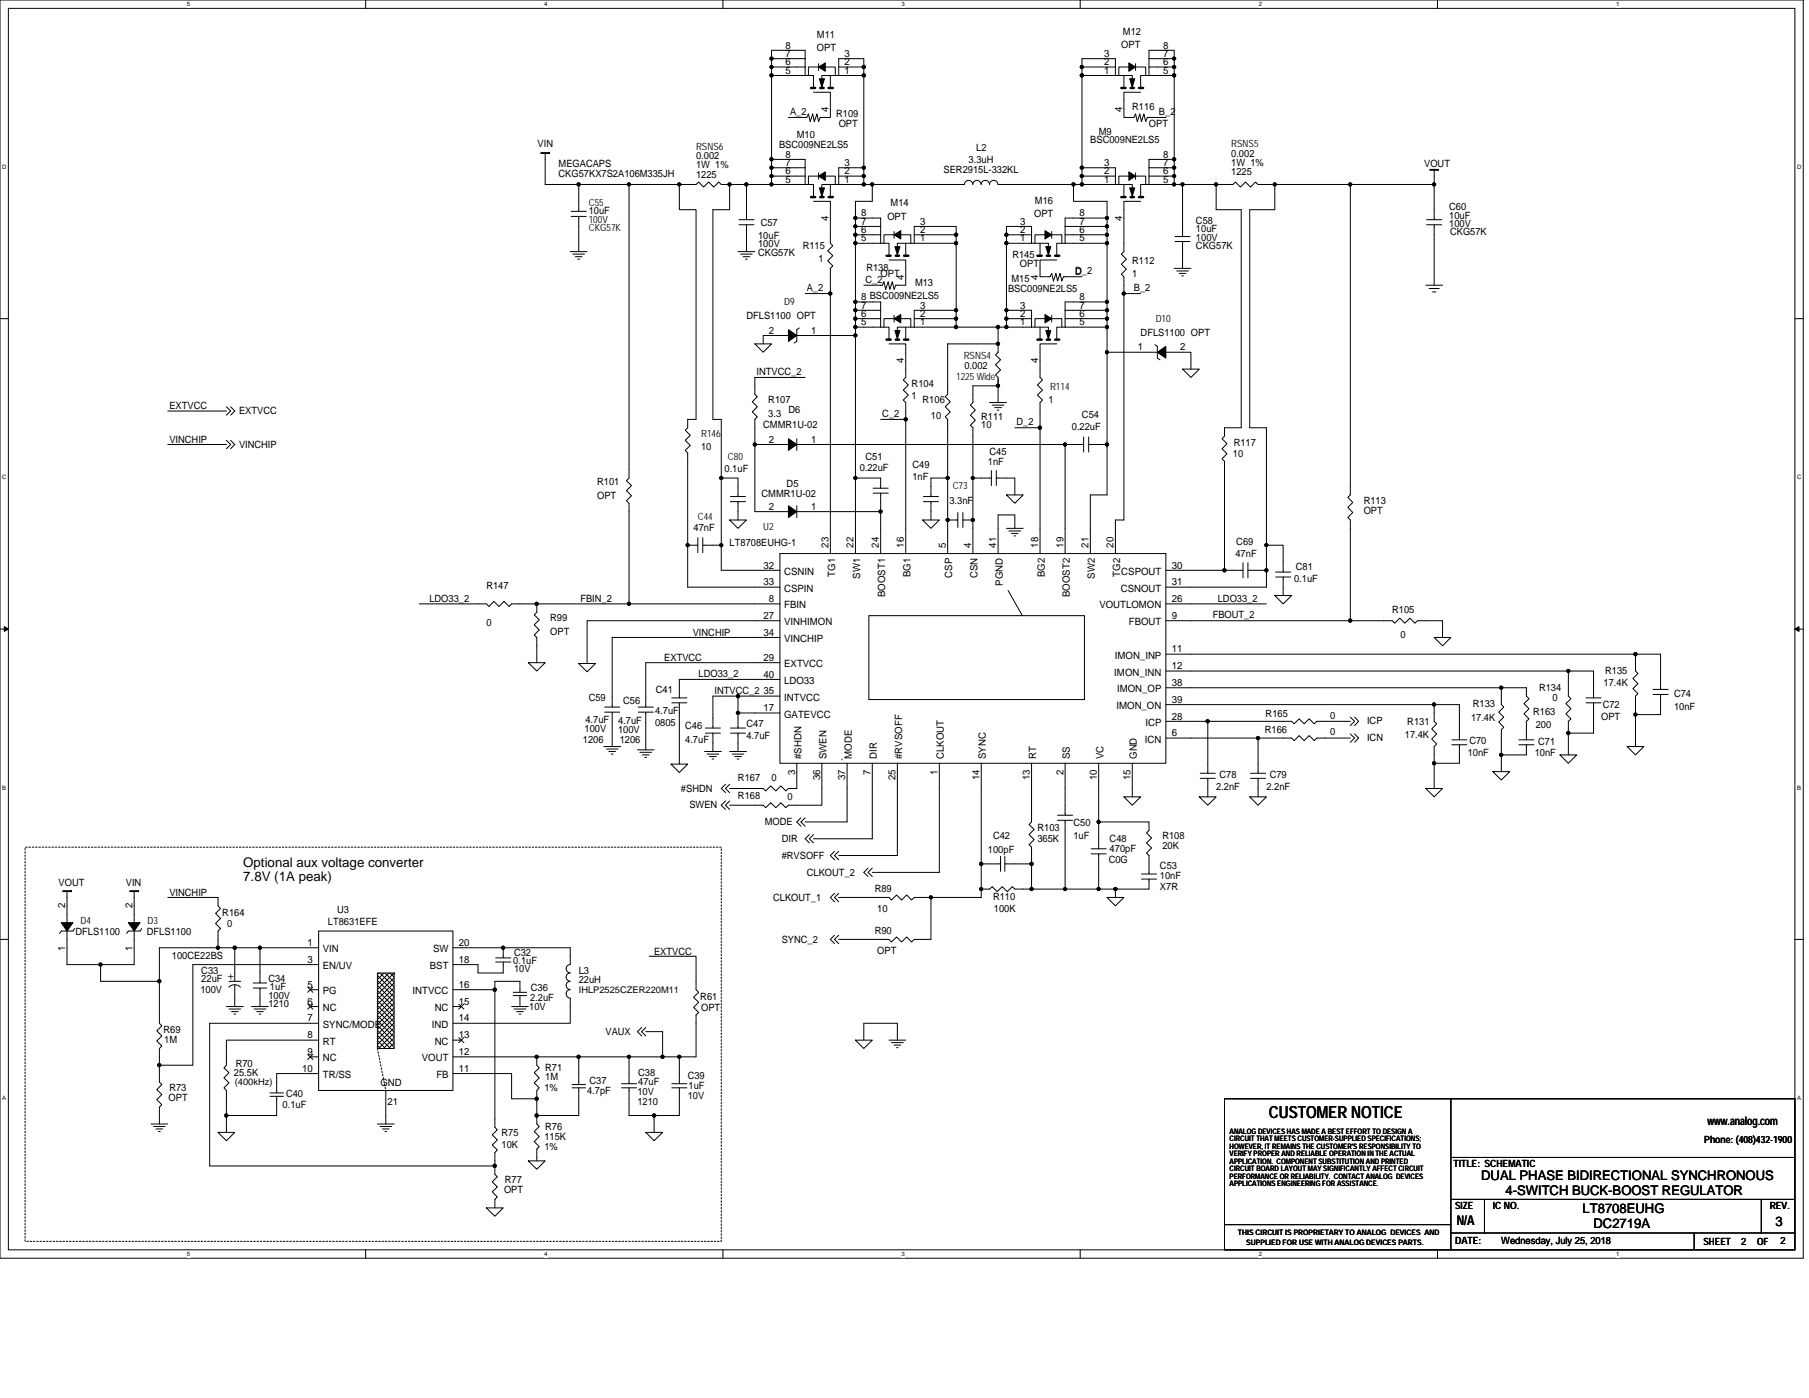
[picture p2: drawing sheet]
<svg xmlns="http://www.w3.org/2000/svg" width="279mm" height="216mm" viewBox="0 0 279 216" stroke-linecap="round" stroke-linejoin="round" font-family="sans-serif">
<defs><g id="words">
<text font-size="2.6" x="196" y="172.6">CUSTOMER NOTICE</text>
<g font-size="2.1">
<text x="37.6" y="134">Optional aux voltage converter</text>
<text x="37.6" y="136.1">7.8V (1A peak)</text>
<text x="228.8" y="182.3">DUAL PHASE BIDIRECTIONAL SYNCHRONOUS</text>
<text x="232.5" y="184.5">4-SWITCH BUCK-BOOST REGULATOR</text>
<text x="225" y="189.3">N/A</text>
<text x="244.4" y="187.3">LT8708EUHG</text>
<text x="246.1" y="189.7">DC2719A</text>
<text x="274.2" y="189.3">3</text>
</g>
<text font-size="1.9" x="35.1" y="151.3">+</text>
<text font-size="1.8" x="263.7" y="173.7">www.analog.com</text>
<g font-size="1.5">
<text x="126.2" y="5.8">M11</text>
<text x="173.4" y="5.4">M12</text>
<text x="121.3" y="11.4">5</text>
<text x="121.3" y="10.1">6</text>
<text x="121.3" y="8.8">7</text>
<text x="121.3" y="7.5">8</text>
<text x="126.2" y="7.9">OPT</text>
<text x="130.5" y="11.4">1</text>
<text x="130.5" y="10.1">2</text>
<text x="130.5" y="8.8">3</text>
<text x="170.5" y="11.4">1</text>
<text x="170.5" y="10.1">2</text>
<text x="170.5" y="8.8">3</text>
<text x="173.2" y="7.3">OPT</text>
<text x="179.7" y="11.4">5</text>
<text x="179.7" y="10.1">6</text>
<text x="179.7" y="8.8">7</text>
<text x="179.7" y="7.5">8</text>
<text x="122" y="17.8">A_2</text>
<text x="128" y="17.3" transform="rotate(-90 128 17.3)">4</text>
<text x="173.3" y="17.3" transform="rotate(-90 173.3 17.3)">4</text>
<text x="174.9" y="16.9">R116</text>
<text x="179" y="17.8">B_2</text>
<text x="83" y="22.8">VIN</text>
<text x="107.5" y="23.2">RSNS6</text>
<text x="120.3" y="22.9">BSC009NE2LS5</text>
<text x="123.1" y="21.3">M10</text>
<text x="129.1" y="18.1">R109</text>
<text x="129.5" y="19.5">OPT</text>
<text x="150.8" y="23.3">L2</text>
<text x="168.4" y="22.1">BSC009NE2LS5</text>
<text x="169.7" y="20.8">M9</text>
<text x="177.5" y="19.5">OPT</text>
<text x="190.2" y="22.7">RSNS5</text>
<text x="86.3" y="25.7">MEGACAPS</text>
<text x="86.3" y="27.3">CKG57KX7S2A106M335JH</text>
<text x="107.5" y="24.6">0.002</text>
<text x="107.5" y="27.4">1225</text>
<text x="107.5" y="26">1W 1%</text>
<text x="121.3" y="28.2">5</text>
<text x="121.3" y="26.9">6</text>
<text x="121.3" y="25.6">7</text>
<text x="121.3" y="24.3">8</text>
<text x="130.5" y="28.2">1</text>
<text x="130.5" y="26.9">2</text>
<text x="130.5" y="25.6">3</text>
<text x="145.7" y="26.8">SER2915L-332KL</text>
<text x="149.6" y="25.1">3.3uH</text>
<text x="170.5" y="28.2">1</text>
<text x="170.5" y="26.9">2</text>
<text x="170.5" y="25.6">3</text>
<text x="179.7" y="28.2">5</text>
<text x="179.7" y="26.9">6</text>
<text x="179.7" y="25.6">7</text>
<text x="179.7" y="24.3">8</text>
<text x="190.2" y="24.2">0.002</text>
<text x="190.2" y="27.1">1225</text>
<text x="190.2" y="25.6">1W 1%</text>
<text x="220" y="25.7">VOUT</text>
<text x="90.9" y="31.8">C55</text>
<text x="90.9" y="33">10uF</text>
<text x="90.9" y="34.4">100V</text>
<text x="90.9" y="35.7">CKG57K</text>
<text x="117.5" y="34.9">C57</text>
<text x="128" y="34.1" transform="rotate(-90 128 34.1)">4</text>
<text x="133" y="36">6</text>
<text x="133" y="34.7">7</text>
<text x="133" y="33.4">8</text>
<text x="137.1" y="33.9">OPT</text>
<text x="137.6" y="31.8">M14</text>
<text x="142.1" y="36">2</text>
<text x="142.1" y="34.7">3</text>
<text x="157.6" y="36">2</text>
<text x="157.6" y="34.7">3</text>
<text x="159.7" y="33.5">OPT</text>
<text x="159.9" y="31.6">M16</text>
<text x="166.7" y="36">6</text>
<text x="166.7" y="34.7">7</text>
<text x="166.7" y="33.4">8</text>
<text x="173.3" y="34.1" transform="rotate(-90 173.3 34.1)">4</text>
<text x="184.7" y="34.6">C58</text>
<text x="184.7" y="35.9">10uF</text>
<text x="223.8" y="32.5">C60</text>
<text x="223.8" y="33.8">10uF</text>
<text x="223.8" y="35.1">100V</text>
<text x="117.1" y="36.9">10uF</text>
<text x="117.1" y="38.2">100V</text>
<text x="117.1" y="39.5">CKG57K</text>
<text x="124" y="38.4">R115</text>
<text x="126.4" y="40.5">1</text>
<text x="133" y="37.3">5</text>
<text x="133.8" y="41.8">R138</text>
<text x="142.1" y="37.3">1</text>
<text x="156.4" y="39.9">R145</text>
<text x="157.5" y="41.3">OPT</text>
<text x="157.6" y="37.3">1</text>
<text x="166.7" y="37.3">5</text>
<text x="174.9" y="40.8">R112</text>
<text x="184.7" y="37.1">100V</text>
<text x="184.7" y="38.4">CKG57K</text>
<text x="224" y="36.4">CKG57K</text>
<text x="121.1" y="47.1">D9</text>
<text x="124.6" y="45">A_2</text>
<text x="133" y="47.6">7</text>
<text x="133" y="46.4">8 BSC009NE2LS5</text>
<text x="133.7" y="43.7">C_2</text>
<text x="136" y="42.8">OPT</text>
<text x="139.6" y="43.2" transform="rotate(-90 139.6 43.2)">4</text>
<text x="141.3" y="44.1">M13</text>
<text x="142.1" y="47.6">3</text>
<text x="155.7" y="45.2">BSC009NE2LS5</text>
<text x="156.2" y="43.6">M15</text>
<text x="157.6" y="47.6">3</text>
<text x="160.4" y="43.2" transform="rotate(-90 160.4 43.2)">4</text>
<text x="166.1" y="42.4">D_2</text>
<text x="166.1" y="42.5">D</text>
<text x="166.7" y="47.6">7</text>
<text x="166.7" y="46.4">8</text>
<text x="174.9" y="42.7">1</text>
<text x="175.1" y="45">B_2</text>
<text x="115.3" y="49.3">DFLS1100 OPT</text>
<text x="118.7" y="51.5">2</text>
<text x="125.3" y="51.5">1</text>
<text x="133" y="50.2">5</text>
<text x="133" y="48.9">6</text>
<text x="142.1" y="50.2">1</text>
<text x="142.1" y="48.9">2</text>
<text x="157.6" y="50.2">1</text>
<text x="157.6" y="48.9">2</text>
<text x="166.7" y="50.2">5</text>
<text x="166.7" y="48.9">6</text>
<text x="176.2" y="51.9">DFLS1100 OPT</text>
<text x="178.5" y="49.7">D10</text>
<text x="116.8" y="57.9">INTVCC_2</text>
<text x="139.6" y="56.1" transform="rotate(-90 139.6 56.1)">4</text>
<text x="140.8" y="59.7">R104</text>
<text x="147.7" y="58.6">1225 Wide</text>
<text x="148.8" y="55.5">RSNS4</text>
<text x="149" y="57">0.002</text>
<text x="160.4" y="56.1" transform="rotate(-90 160.4 56.1)">4</text>
<text x="175.7" y="54.1">1</text>
<text x="182.3" y="54.1">2</text>
<text x="26.2" y="63.2">EXTVCC</text>
<text x="36.9" y="64">EXTVCC</text>
<text x="118.7" y="62.3">R107</text>
<text x="118.7" y="64.3">3.3</text>
<text x="121.8" y="63.8">D6</text>
<text x="136.3" y="64.4">C_2</text>
<text x="140.8" y="61.6">1</text>
<text x="142.5" y="62.3">R106</text>
<text x="143.8" y="64.7">10</text>
<text x="151.6" y="64.9">R111</text>
<text x="157" y="65.7">D_2</text>
<text x="161.9" y="62.3">1</text>
<text x="162.2" y="60.3">R114</text>
<text x="167.1" y="64.6">C54</text>
<text x="26.2" y="68.4">VINCHIP</text>
<text x="36.9" y="69.2">VINCHIP</text>
<text x="108.3" y="67.5">R146</text>
<text x="108.3" y="69.5">10</text>
<text x="112.4" y="71">C80</text>
<text x="117.9" y="66.2">CMMR1U-02</text>
<text x="118.7" y="68.4">2</text>
<text x="125.3" y="68.4">1</text>
<text x="133.7" y="71.1">C51</text>
<text x="151.6" y="66.2">10</text>
<text x="152.6" y="71.9">1nF</text>
<text x="152.8" y="70.3">C45</text>
<text x="165.5" y="66.4">0.22uF</text>
<text x="190.4" y="70.6">10</text>
<text x="190.5" y="68.9">R117</text>
<text x="92.2" y="75">R101</text>
<text x="92.2" y="77">OPT</text>
<text x="111.9" y="72.9">0.1uF</text>
<text x="117.6" y="76.8">CMMR1U-02</text>
<text x="121.5" y="75.2">D5</text>
<text x="132.8" y="72.8">0.22uF</text>
<text x="140.9" y="72.2">C49</text>
<text x="140.9" y="74.2">1nF</text>
<text x="146.6" y="77.8">3.3nF</text>
<text x="147.2" y="75.6">C73</text>
<text x="210.6" y="77.8">R113</text>
<text x="107.1" y="82">47nF</text>
<text x="107.8" y="80.2">C44</text>
<text x="117.9" y="81.8">U2</text>
<text x="118.7" y="78.7">2</text>
<text x="125.3" y="78.7">1</text>
<text x="210.6" y="79.4">OPT</text>
<text x="112.7" y="84.3">LT8708EUHG-1</text>
<text x="117.9" y="87.8">32</text>
<text x="121.1" y="88.8">CSNIN</text>
<text x="128" y="84.6" transform="rotate(-90 128 84.6)">23</text>
<text x="129" y="89" transform="rotate(-90 129 89)">TG1</text>
<text x="131.8" y="84.6" transform="rotate(-90 131.8 84.6)">22</text>
<text x="132.8" y="89.4" transform="rotate(-90 132.8 89.4)">SW1</text>
<text x="135.7" y="84.6" transform="rotate(-90 135.7 84.6)">24</text>
<text x="139.6" y="84.6" transform="rotate(-90 139.6 84.6)">16</text>
<text x="140.6" y="89.1" transform="rotate(-90 140.6 89.1)">BG1</text>
<text x="146.1" y="84.6" transform="rotate(-90 146.1 84.6)">5</text>
<text x="147.1" y="89.2" transform="rotate(-90 147.1 89.2)">CSP</text>
<text x="150" y="84.6" transform="rotate(-90 150 84.6)">4</text>
<text x="151" y="89.3" transform="rotate(-90 151 89.3)">CSN</text>
<text x="153.9" y="84.6" transform="rotate(-90 153.9 84.6)">41</text>
<text x="160.4" y="84.6" transform="rotate(-90 160.4 84.6)">18</text>
<text x="161.4" y="89.1" transform="rotate(-90 161.4 89.1)">BG2</text>
<text x="164.2" y="84.6" transform="rotate(-90 164.2 84.6)">19</text>
<text x="168.1" y="84.6" transform="rotate(-90 168.1 84.6)">21</text>
<text x="169.1" y="89.4" transform="rotate(-90 169.1 89.4)">SW2</text>
<text x="172" y="84.6" transform="rotate(-90 172 84.6)">20</text>
<text x="173" y="89" transform="rotate(-90 173 89)">TG2</text>
<text x="173.2" y="88.8">CSPOUT</text>
<text x="181" y="87.8">30</text>
<text x="190.8" y="86">47nF</text>
<text x="190.9" y="84.2">C69</text>
<text x="199.9" y="89.9">0.1uF</text>
<text x="200.1" y="88.1">C81</text>
<text x="66.3" y="92.9">LDO33_2</text>
<text x="75.1" y="90.9">R147</text>
<text x="85" y="95.9">R99</text>
<text x="89.6" y="92.9">FBIN_2</text>
<text x="117.9" y="95.6">27</text>
<text x="117.9" y="90.4">33</text>
<text x="118.7" y="93">8</text>
<text x="121.1" y="94">FBIN</text>
<text x="121.1" y="91.4">CSPIN</text>
<text x="136.7" y="92.2" transform="rotate(-90 136.7 92.2)">BOOST1</text>
<text x="154.9" y="90.5" transform="rotate(-90 154.9 90.5)">PGND</text>
<text x="165.2" y="92.2" transform="rotate(-90 165.2 92.2)">BOOST2</text>
<text x="169.8" y="94">VOUTLOMON</text>
<text x="173.1" y="91.4">CSNOUT</text>
<text x="181" y="90.4">31</text>
<text x="181" y="93">26</text>
<text x="181" y="95.6">9</text>
<text x="187.3" y="95.5">FBOUT_2</text>
<text x="188.1" y="92.9">LDO33_2</text>
<text x="215" y="94.7">R105</text>
<text x="75.1" y="96.7">0</text>
<text x="85" y="98">OPT</text>
<text x="107" y="98.2">VINCHIP</text>
<text x="117.9" y="98.2">34</text>
<text x="121.1" y="96.6">VINHIMON</text>
<text x="121.1" y="99.1">VINCHIP</text>
<text x="172.2" y="101.7">IMON_INP</text>
<text x="174.3" y="96.6">FBOUT</text>
<text x="181" y="100.8">11</text>
<text x="216.3" y="98.6">0</text>
<text x="101.3" y="107">C41</text>
<text x="102.6" y="102.1">EXTVCC</text>
<text x="107.9" y="104.6">LDO33_2</text>
<text x="110.4" y="107.1">INTVCC_2</text>
<text x="117.9" y="107.2">35</text>
<text x="117.9" y="104.6">40</text>
<text x="117.9" y="102.1">29</text>
<text x="121.1" y="105.6">LDO33</text>
<text x="121.1" y="103">EXTVCC</text>
<text x="172.1" y="104.3">IMON_INN</text>
<text x="172.5" y="106.9">IMON_OP</text>
<text x="181" y="103.4">12</text>
<text x="181" y="105.9">38</text>
<text x="237.7" y="106.7">R134</text>
<text x="247.7" y="105.9">17.4K</text>
<text x="247.9" y="104.1">R135</text>
<text x="258.6" y="107.6">C74</text>
<text x="90.3" y="113.1">100V</text>
<text x="90.4" y="111.6">4.7uF</text>
<text x="90.9" y="108.3">C59</text>
<text x="95.5" y="111.8">4.7uF</text>
<text x="95.5" y="113.2">100V</text>
<text x="96.2" y="108.8">C56</text>
<text x="101.2" y="110.3">4.7uF</text>
<text x="101.2" y="112.1">0805</text>
<text x="105.8" y="112.5">C46</text>
<text x="115.3" y="112.3">C47</text>
<text x="117.9" y="109.8">17</text>
<text x="121.1" y="108.2">INTVCC</text>
<text x="121.1" y="110.8">GATEVCC</text>
<text x="172.4" y="109.5">IMON_ON</text>
<text x="176.9" y="112.1">ICP</text>
<text x="181" y="108.5">39</text>
<text x="181" y="111.1">28</text>
<text x="181" y="113.7">6</text>
<text x="195.3" y="113.2">R166</text>
<text x="195.5" y="110.7">R165</text>
<text x="205.4" y="113.6">0</text>
<text x="205.4" y="111">0</text>
<text x="211.1" y="111.9">ICP</text>
<text x="217" y="114">17.4K</text>
<text x="217.4" y="112">R131</text>
<text x="227.2" y="111.4">17.4K</text>
<text x="227.5" y="109.2">R133</text>
<text x="236.8" y="110.5">R163</text>
<text x="237.2" y="112.4">200</text>
<text x="239.8" y="108.3">0</text>
<text x="247.3" y="111.3">OPT</text>
<text x="247.5" y="109.3">C72</text>
<text x="258.6" y="109.7">10nF</text>
<text x="90" y="114.7">1206</text>
<text x="95.7" y="114.7">1206</text>
<text x="105.8" y="114.7">4.7uF</text>
<text x="115.3" y="114.1">4.7uF</text>
<text x="122.8" y="119.6" transform="rotate(-90 122.8 119.6)">3</text>
<text x="123.8" y="117.2" transform="rotate(-90 123.8 117.2)">#SHDN</text>
<text x="127.7" y="117.2" transform="rotate(-90 127.7 117.2)">SWEN</text>
<text x="131.6" y="117.2" transform="rotate(-90 131.6 117.2)">MODE</text>
<text x="134.5" y="119.6" transform="rotate(-90 134.5 119.6)">7</text>
<text x="135.4" y="117.2" transform="rotate(-90 135.4 117.2)">DIR</text>
<text x="139.3" y="117.2" transform="rotate(-90 139.3 117.2)">#RVSOFF</text>
<text x="144.8" y="119.6" transform="rotate(-90 144.8 119.6)">1</text>
<text x="145.8" y="117.2" transform="rotate(-90 145.8 117.2)">CLKOUT</text>
<text x="152.3" y="117.2" transform="rotate(-90 152.3 117.2)">SYNC</text>
<text x="160" y="117.2" transform="rotate(-90 160 117.2)">RT</text>
<text x="164.2" y="119.6" transform="rotate(-90 164.2 119.6)">2</text>
<text x="165.2" y="117.2" transform="rotate(-90 165.2 117.2)">SS</text>
<text x="170.4" y="117.2" transform="rotate(-90 170.4 117.2)">VC</text>
<text x="175.6" y="117.2" transform="rotate(-90 175.6 117.2)">GND</text>
<text x="176.8" y="114.7">ICN</text>
<text x="211.1" y="114.5">ICN</text>
<text x="226.7" y="116.7">10nF</text>
<text x="226.9" y="114.9">C70</text>
<text x="237" y="116.8">10nF</text>
<text x="237.6" y="115">C71</text>
<text x="105.2" y="122.3">#SHDN</text>
<text x="106.5" y="124.8">SWEN</text>
<text x="114" y="123.4">R168</text>
<text x="114" y="120.6">R167</text>
<text x="119.2" y="120.6">0</text>
<text x="121.6" y="123.5">0</text>
<text x="126.7" y="120.4" transform="rotate(-90 126.7 120.4)">36</text>
<text x="130.6" y="120.4" transform="rotate(-90 130.6 120.4)">37</text>
<text x="138.3" y="120.4" transform="rotate(-90 138.3 120.4)">25</text>
<text x="151.3" y="120.4" transform="rotate(-90 151.3 120.4)">14</text>
<text x="159" y="120.4" transform="rotate(-90 159 120.4)">13</text>
<text x="169.4" y="120.4" transform="rotate(-90 169.4 120.4)">10</text>
<text x="174.6" y="120.4" transform="rotate(-90 174.6 120.4)">15</text>
<text x="187.8" y="122">2.2nF</text>
<text x="188.3" y="120.2">C78</text>
<text x="195.6" y="122">2.2nF</text>
<text x="196.1" y="120.2">C79</text>
<text x="118.1" y="127.4">MODE</text>
<text x="120.7" y="130">DIR</text>
<text x="152.6" y="131.7">100pF</text>
<text x="153.4" y="129.6">C42</text>
<text x="160.2" y="128.3">R103</text>
<text x="160.2" y="130">365K</text>
<text x="165.8" y="127.6">C50</text>
<text x="165.8" y="129.6">1uF</text>
<text x="171.4" y="130">C48</text>
<text x="171.4" y="131.6">470pF</text>
<text x="179.5" y="129.6">R108</text>
<text x="179.5" y="131.2">20K</text>
<text x="9.1" y="136.8">VOUT</text>
<text x="19.4" y="136.8">VIN</text>
<text x="120.7" y="132.6">#RVSOFF</text>
<text x="124.6" y="135.2">CLKOUT_2</text>
<text x="135.1" y="137.8">R89</text>
<text x="171.2" y="133.3">C0G</text>
<text x="179.2" y="134.2">C53</text>
<text x="179.2" y="135.7">10nF</text>
<text x="179.2" y="137.4">X7R</text>
<text x="10.1" y="140.3" transform="rotate(-90 10.1 140.3)">2</text>
<text x="12.4" y="142.7">D4</text>
<text x="20.4" y="140.3" transform="rotate(-90 20.4 140.3)">2</text>
<text x="22.8" y="142.7">D3</text>
<text x="26.2" y="138.3">VINCHIP</text>
<text x="34.3" y="141.4">R164</text>
<text x="35.1" y="143.2">0</text>
<text x="50.7" y="142.9">LT8631EFE</text>
<text x="52.1" y="141">U3</text>
<text x="119.4" y="139.1">CLKOUT_1</text>
<text x="135.5" y="140.8">10</text>
<text x="153.4" y="139">R110</text>
<text x="153.5" y="140.8">100K</text>
<text x="10.1" y="146.8" transform="rotate(-90 10.1 146.8)">1</text>
<text x="11.7" y="144.4">DFLS1100</text>
<text x="20.4" y="146.8" transform="rotate(-90 20.4 146.8)">1</text>
<text x="22.7" y="144.4">DFLS1100</text>
<text x="26.5" y="148.2">100CE22BS</text>
<text x="47.5" y="146.1">1</text>
<text x="47.5" y="148.7">3</text>
<text x="49.9" y="147.1">VIN</text>
<text x="49.9" y="149.7">EN/UV</text>
<text x="66.4" y="149.7">BST</text>
<text x="66.9" y="147.1">SW</text>
<text x="70.9" y="148.7">18</text>
<text x="70.9" y="146.1">20</text>
<text x="79.3" y="148.8">0.1uF</text>
<text x="79.4" y="147.6">C32</text>
<text x="101" y="147.4">EXTVCC</text>
<text x="120.7" y="145.6">SYNC_2</text>
<text x="135.1" y="144.3">R90</text>
<text x="135.5" y="147.3">OPT</text>
<text x="30.9" y="153.4">100V</text>
<text x="31.1" y="150.4">C33</text>
<text x="31.1" y="151.7">22uF</text>
<text x="41.4" y="151.7">C34</text>
<text x="41.4" y="154.2">100V</text>
<text x="41.4" y="155.6">1210</text>
<text x="41.7" y="153">1uF</text>
<text x="47.5" y="152.6">5</text>
<text x="47.5" y="155.2">6</text>
<text x="49.9" y="153.5">PG</text>
<text x="63.7" y="153.5">INTVCC</text>
<text x="70.9" y="152.6">16</text>
<text x="70.9" y="155.2">15</text>
<text x="79.4" y="150.1">10V</text>
<text x="81.7" y="155.9">10V</text>
<text x="81.9" y="154.5">2.2uF</text>
<text x="82" y="153.1">C36</text>
<text x="89.4" y="150.4">L3</text>
<text x="89.4" y="151.8">22uH</text>
<text x="108.2" y="154.4">R61</text>
<text x="25.3" y="159.6">R69</text>
<text x="25.4" y="161.1">1M</text>
<text x="47.5" y="157.8">7</text>
<text x="47.5" y="160.4">8</text>
<text x="49.9" y="158.7">SYNC/MODE</text>
<text x="49.9" y="161.3">RT</text>
<text x="49.9" y="156.1">NC</text>
<text x="66.7" y="158.7">IND</text>
<text x="67.1" y="161.3">NC</text>
<text x="67.1" y="156.1">NC</text>
<text x="70.9" y="160.4">13</text>
<text x="70.9" y="157.8">14</text>
<text x="93.5" y="159.8">VAUX</text>
<text x="108.3" y="156.2">OPT</text>
<text x="36.1" y="166.2">25.5K</text>
<text x="36.4" y="164.7">R70</text>
<text x="46.7" y="165.5">10</text>
<text x="47.5" y="162.9">9</text>
<text x="49.9" y="163.9">NC</text>
<text x="49.9" y="166.5">TR/SS</text>
<text x="58.8" y="167.7">GND</text>
<text x="65.2" y="163.9">VOUT</text>
<text x="67.4" y="166.5">FB</text>
<text x="70.9" y="165.5">11</text>
<text x="70.9" y="162.9">12</text>
<text x="84.2" y="165.4">R71</text>
<text x="84.2" y="166.8">1M</text>
<text x="91.1" y="167.3">C37</text>
<text x="98.6" y="166.2">C38</text>
<text x="98.6" y="167.6">47uF</text>
<text x="106.2" y="166.7">C39</text>
<text x="26" y="170.1">OPT</text>
<text x="26.2" y="168.5">R73</text>
<text x="43.6" y="171.1">0.1uF</text>
<text x="44.2" y="169.4">C40</text>
<text x="59.9" y="170.7">21</text>
<text x="84.1" y="168.5">1%</text>
<text x="90.7" y="169">4.7pF</text>
<text x="98.4" y="169.1">10V</text>
<text x="98.4" y="170.7">1210</text>
<text x="106.2" y="169.7">10V</text>
<text x="106.3" y="168.1">1uF</text>
<text x="77.5" y="175.5">R75</text>
<text x="77.5" y="177.3">10K</text>
<text x="84.1" y="177.6">1%</text>
<text x="84.1" y="176">115K</text>
<text x="84.2" y="174.5">R76</text>
<text x="263.2" y="176.5">Phone: (408)432-1900</text>
<text x="77.9" y="184.3">OPT</text>
<text x="78" y="182.8">R77</text>
<text x="224.5" y="180.2">TITLE: SCHEMATIC</text>
<text x="224.7" y="186.7">SIZE</text>
<text x="230.6" y="186.7">IC NO.</text>
<text x="273.3" y="186.7">REV.</text>
<text x="224.7" y="192.2">DATE:</text>
<text x="231.9" y="192.1">Wednesday, July 25, 2018</text>
<text x="263.1" y="192.3">SHEET</text>
<text x="268.9" y="192.2">2</text>
<text x="271.4" y="192.3">OF</text>
<text x="275" y="192.1">2</text>
</g>
<g font-size="1.4">
<text x="89.4" y="153.4">IHLP2525CZER220M11</text>
<text x="36.3" y="167.6">(400kHz)</text>
</g>
<g font-size="1.2">
<text x="189.9" y="175.1">ANALOG DEVICES HAS MADE A BEST EFFORT TO DESIGN A</text>
<text x="189.9" y="176.2">CIRCUIT THAT MEETS CUSTOMER-SUPPLIED SPECIFICATIONS;</text>
<text x="189.9" y="177.4">HOWEVER, IT REMAINS THE CUSTOMER'S RESPONSIBILITY TO</text>
<text x="189.9" y="178.6">VERIFY PROPER AND RELIABLE OPERATION IN THE ACTUAL</text>
<text x="189.9" y="179.7">APPLICATION. COMPONENT SUBSTITUTION AND PRINTED</text>
<text x="189.9" y="180.9">CIRCUIT BOARD LAYOUT MAY SIGNIFICANTLY AFFECT CIRCUIT</text>
<text x="189.9" y="182.1">PERFORMANCE OR RELIABILITY. CONTACT ANALOG DEVICES</text>
<text x="189.9" y="183.2">APPLICATIONS ENGINEERING FOR ASSISTANCE.</text>
<text x="191.2" y="190.7">THIS CIRCUIT IS PROPRIETARY TO ANALOG DEVICES AND</text>
<text x="192.5" y="192.3">SUPPLIED FOR USE WITH ANALOG DEVICES PARTS.</text>
</g>
<g font-size=".9">
<text x="28.9" y="1">5</text>
<text x="84.1" y="1">4</text>
<text x="139.2" y="1">3</text>
<text x="194.4" y="1">2</text>
<text x="249.6" y="1">1</text>
<text x=".3" y="26.1">D</text>
<text x="277.6" y="26.1">D</text>
<text x=".3" y="74">C</text>
<text x="277.6" y="74">C</text>
<text x=".3" y="121.9">B</text>
<text x="277.6" y="121.9">B</text>
<text x=".3" y="169.9">A</text>
<text x="277.6" y="169.9">A</text>
<text x="28.9" y="194">5</text>
<text x="84.1" y="194">4</text>
<text x="139.2" y="194">3</text>
<text x="194.4" y="194">2</text>
<text x="249.6" y="194">1</text>
</g>
</g></defs>
<path d="M0 0h278.5v194.3h-278.5zM1.3 1.3h275.9v191.7h-275.9z" fill="none" stroke="#000" stroke-width=".15"/>
<g fill="#fff">
<path d="M28.9 .1h.5v1.1h-.5z"/>
<path d="M28.9 193.2h.5v1h-.5z"/>
</g>
<path d="M56.5 0v1.3M56.5 193v1.3" fill="none" stroke="#000" stroke-width=".15"/>
<g fill="#fff">
<path d="M84.1 .1h.5v1.1h-.5z"/>
<path d="M84.1 193.2h.5v1h-.5z"/>
</g>
<path d="M111.7 0v1.3M111.7 193v1.3" fill="none" stroke="#000" stroke-width=".15"/>
<g fill="#fff">
<path d="M139.2 .1h.5v1.1h-.5z"/>
<path d="M139.2 193.2h.5v1h-.5z"/>
</g>
<path d="M166.8 0v1.3M166.8 193v1.3" fill="none" stroke="#000" stroke-width=".15"/>
<g fill="#fff">
<path d="M194.4 .1h.5v1.1h-.5z"/>
<path d="M194.4 193.2h.5v1h-.5z"/>
</g>
<path d="M222 0v1.3M222 193v1.3" fill="none" stroke="#000" stroke-width=".15"/>
<g fill="#fff">
<path d="M249.6 .1h.5v1.1h-.5z"/>
<path d="M249.6 193.2h.5v1h-.5z"/>
<path d="M.3 25.3h.7v1h-.7z"/>
<path d="M277.6 25.3h.6v1h-.6z"/>
<path d="M.3 73.2h.7v1h-.7z"/>
<path d="M277.6 73.2h.6v1h-.6z"/>
</g>
<path d="M0 49.2h1.3M277.2 49.2h1.3" fill="none" stroke="#000" stroke-width=".15"/>
<g fill="#fff">
<path d="M.3 121.1h.7v1.1h-.7z"/>
<path d="M277.6 121.1h.6v1.1h-.6z"/>
</g>
<path d="M0 97.2h1.3M277.2 97.2h1.3" fill="none" stroke="#000" stroke-width=".15"/>
<path d="M.7 96.8l.6 .4-.6 .3zM277.2 97.2l.7-.4v.7z" fill="#000" stroke="#000" stroke-width=".15"/>
<g fill="#fff">
<path d="M.3 169h.7v1.1h-.7z"/>
<path d="M277.6 169h.6v1.1h-.6z"/>
</g>
<g fill="none" stroke="#000" stroke-width=".15">
<path d="M121.8 11.7h2.6M121.8 10.4h2.6M121.8 9.1h2.6M121.8 7.8h2.6v1.3M124.4 10.4v1.3M124.4 9.1v1.3M124.4 18.1h.2l.3-.5 .2 1.2 .4-1.2 .3 1.2 .4-1.2 .2 1.2 .3-.7h.2M124.4 18.1h.1M124.4 11.7h1.2v1.9M124.9 11.7v-1.3h4.1v1.3M125.6 14.2h2.6v2.6M126.4 9.8v1.1"/>
<path d="M126.9 18.1h.1M128.2 11.7v1.9M129.5 11.7h-2.6v1.9M129.5 11.7h1.3M129.5 10.4h1.3M130.8 9.1h-1.3v2.6M84.2 23.7v.9M88.1 38.9h2.6M88.5 39.2h1.8M88.9 39.6h1M106.2 28.5h1.3l.4-.4 .8 .8 .8-.8 .7 .8 .8-.8 .4 .4h1.3M114 38.9h2.6"/>
<path d="M114.1 33.9h2.4M114.1 34.7h2.4M114.4 39.2h1.8M114.8 39.6h1M115.3 34.7v1.6M115.3 32.4v1.5M133.4 37.6h2.6M133.4 36.3h2.6M133.4 35h2.6M133.4 33.7h2.6v1.3M136 36.3v1.3M136 35v1.3"/>
<path d="M136 37.6h1.3v1.9M136.5 37.6v-1.3h4.2v1.3M138.1 35.8v1M139.9 37.6v1.9M141.2 37.6h-2.6v1.9M141.2 37.6h1.3M141.2 36.3h1.3M142.5 35h-1.3v2.6M158 35h1.3v2.6M158 37.6h1.3M158 36.3h1.3M159.3 37.6h2.6v1.9"/>
<path d="M159.9 37.6v-1.3h4.1v1.3M160.6 37.6v1.9M162.4 35.8v1M164.5 37.6h-1.3v1.9M164.5 36.3v1.3M164.5 35v1.3M164.5 37.6h2.6M164.5 36.3h2.6M164.5 35h2.6M167.1 33.7h-2.6v1.3M181.5 36.5h2.3M181.5 37.3h2.3"/>
<path d="M182.6 35v1.5M182.6 37.3v1.6M189.1 28.5h1.3l.4-.4 .8 .8 .8-.8 .7 .8 .8-.8 .4 .4h1.3M220.3 33.9h2.4M220.3 34.7h2.4M221.5 34.7v1.6M221.5 32.4v1.5M221.5 26.3v.9M89.2 40h.3M115.1 40h.3M116.6 53.1h2.6l-1.3 1.3zM119.2 51.8h2.6"/>
<path d="M123.1 51.8h2.5M123.4 50.7l-.3 .2v1.8l-.4 .3M133.4 50.5h2.6M133.4 49.2h2.6M133.4 47.9h2.6M133.4 46.6h2.6v1.3M136 49.2v1.3M136 47.9v1.3M136 44h.3l.2-.5 .3 1.2 .4-1.2 .2 1.2 .4-1.2 .3 1.2 .2-.7h.3M136 44h.1M136 50.5h1.3v2M136.5 50.5v-1.3h4.2v1.3"/>
<path d="M137.3 53.1h2.6v2.6M137.3 40.2h2.6v2.5M138.1 48.7v1M138.6 44h.1M139.9 50.5v2M139.9 57v1.3l-.4 .4 .8 .8-.8 .7 .8 .8-.8 .8 .4 .4v1.3M141.2 50.5h-2.6v2M141.2 50.5h1.3M141.2 49.2h1.3M142.5 47.9h-1.3v2.6M146.4 59.6v1.3l-.4 .4 .8 .7-.8 .8 .8 .8-.8 .8 .4 .4v1.3M154.2 53.1v1.3l-.4 .4 .7 .8-.7 .7 .7 .8-.7 .8 .4 .4v1.3"/>
<path d="M160.6 57v1.3l.4 .4-.8 .8 .8 .7-.8 .8 .8 .8-.4 .4v1.3M163.2 40.2h-2.6v2.5M176.2 54.4h2.6M178.4 53.2l.4 .3v1.8l.4 .3M180.1 54.4h2.5M181.4 41.4h2.5M181.7 41.8h1.9M182.1 42.2h1.1M182.5 42.6h.3M182.6 57h2.6l-1.3 1.3zM220.2 44h2.6M220.7 44.6h1.6"/>
<path d="M221.3 45.1h.5M35 62.8l.6 .7-.6 .6M35 68l.6 .6-.6 .7M35.6 62.8l.7 .7-.7 .6M35.6 68l.7 .6-.7 .7M97.2 72.5v1.3l-.4 .4 .7 .8-.7 .8 .7 .8-.7 .7 .4 .4v1.3M106.2 64.8v1.3l-.4 .3 .8 .8-.8 .8 .8 .8-.8 .8 .4 .4v1.2M112.8 76.7h2.3M112.8 77.5h2.3M114 77.5v1.5M114 75.1v1.6M147.9 79.1v2.4"/>
<path d="M148.7 79.1v2.4M150.3 60.9v1.3l-.4 .4 .7 .7-.7 .8 .7 .8-.7 .8 .4 .4v1.3M152.8 62.2h2.6M153.1 72.7v2.3M153.1 73.8h-1.5M153.2 62.6h1.8M153.6 62.9h1.1M153.9 73.8h1.5M153.9 72.7v2.3M154 63.3h.3M155.4 76.4h2.6l-1.3 1.3zM165.8 68.6h1.6"/>
<path d="M167.4 67.5v2.3M168.1 67.5v2.3M168.1 68.6h1.6M189.1 66.1v1.3l-.4 .4 .8 .7-.8 .8 .8 .8-.8 .7 .4 .4v1.3M73.8 93.3h1.3l.4 .4 .8-.8 .8 .8 .8-.8 .7 .8 .4-.4h1.3M107.8 83v2.4M107.8 84.2h-1.6M108.5 84.2h1.6M108.5 83v2.4M112.7 80.3h2.6l-1.3 1.3zM116.6 95.9h3.9M116.6 93.3h3.9"/>
<path d="M116.6 88.1h3.9M116.6 90.7h3.9M116.6 98.4h3.9M120.5 85.5h59.6v32.4h-59.6zM128.2 81.6v3.9M132.1 81.6v3.9M134.2 95.1h33.3v12.9h-33.3zM136 81.6v3.9M139.9 81.6v3.9M142.5 80.3h2.6l-1.3 1.3zM146.4 81.6v3.9M146.4 80.3h1.5"/>
<path d="M148.7 80.3h1.6M150.3 81.6v3.9M154.2 81.6v3.9M155.4 81.6h2.6M155.7 91.2l2.2 3.9M155.8 82h1.8M156.2 82.4h1M156.6 82.8h.3M160.6 81.6v3.9M164.5 81.6v3.9M168.4 81.6v3.9M172.3 81.6v3.9"/>
<path d="M180.1 95.9h3.8M180.1 93.3h3.8M180.1 90.7h3.8M180.1 88.1h3.8M196.9 92h2.6l-1.3 1.3zM197 88.3h2.3M197 89.1h2.3M198.2 89.1v1.6M198.2 86.8v1.5M221.5 98.4h2.6l-1.3 1.3zM81.6 102.3h2.6l-1.3 1.3zM89.4 102.5h2.6l-1.3 1.3z"/>
<path d="M93.3 115.3h2.6M93.4 109.2h2.3M93.4 110h2.3M93.7 115.7h1.8M94 116.1h1.1M94.4 116.5h.3M94.6 110v1.5M94.6 107.7v1.5M98.4 115.8h2.6M98.6 109.2h2.3M98.6 110h2.3M98.8 116.2h1.8"/>
<path d="M99.2 116.6h1.1M99.6 117h.3M99.7 110v1.5M99.7 107.7v1.5M103.6 118h2.6l-1.3 1.3zM103.8 107.8h2.3M103.8 108.5h2.3M104.9 108.5v1.6M104.9 106.2v1.6M108.8 116.1h2.6M109.2 116.5h1.8M109.6 116.8h1"/>
<path d="M110 117.2h.2M112.7 116.1h2.6M112.8 112.4h2.3M112.8 113.2h2.3M113.1 116.5h1.8M113.5 116.8h1M113.9 117.2h.2M114 110.9v1.5M114 113.2v1.6M116.6 107.5h3.9M116.6 104.9h3.9M116.6 110.1h3.9"/>
<path d="M116.6 102.3h3.9M123.1 117.9v3.9M126.9 117.9v3.9M130.8 117.9v3.9M134.7 117.9v3.9M138.6 117.9v3.9M145.1 117.9v3.9M151.6 117.9v3.9M159.3 117.9v3.9M164.5 117.9v3.9M169.7 117.9v3.9M174.9 117.9v3.9"/>
<path d="M180.1 114h3.8M180.1 111.4h3.8M180.1 108.8h3.8M180.1 101h3.8M180.1 103.6h3.8M180.1 106.2h3.8M198.2 114h1.3l.4 .4 .8-.8 .7 .8 .8-.8 .8 .8 .4-.4h1.3M208.6 110.7l.6 .7-.6 .7M208.6 113.3l.6 .7-.6 .6M209.2 110.7l.6 .7-.6 .7M209.2 113.3l.6 .7-.6 .6M221.5 110.1v1.3l.4 .4-.8 .8 .8 .7-.8 .8 .8 .8-.4 .4v1.3"/>
<path d="M224.2 114.3h2.4M224.2 115h2.4M225.4 115v1.6M225.4 112.7v1.6M230.6 119.2h2.6l-1.3 1.3zM231.9 107.5v1.3l.4 .4-.8 .8 .8 .7-.8 .8 .8 .8-.4 .4v1.3M235.8 106.2v1.3l.4 .4-.8 .8 .8 .8-.8 .7 .8 .8-.4 .4v1.3M240.9 116.6h2.6l-1.3 1.3zM245 107.8h2.3M245 108.5h2.3M246.1 108.5v1.6M246.1 106.2v1.6"/>
<path d="M251.3 115.3h2.6l-1.3 1.3zM252.6 102.3v1.3l.4 .4-.8 .8 .8 .8-.8 .7 .8 .8-.4 .4v1.3M10.4 137.7v.9M10.4 139.9v2.6M20.7 137.7v.9M20.7 139.9v2.6M33.7 138.6v1.3l.4 .4-.8 .8 .8 .7-.8 .8 .8 .8-.4 .4v1.3M112.1 121.1l-.7 .7 .7 .6M112.1 123.7l-.7 .7 .7 .6M112.7 121.1l-.6 .7 .6 .6M112.7 123.7l-.6 .7 .6 .6M116.6 124.4h1.3l.4 .3 .7-.7 .8 .7 .8-.7 .8 .7 .4-.3h1.3"/>
<path d="M123.7 126.3l-.6 .6 .6 .7M124.4 126.3l-.7 .6 .7 .7M125 128.9l-.6 .6 .6 .7M125.6 128.9l-.6 .6 .6 .7M128.9 131.5l-.7 .6 .7 .7M128.9 138l-.7 .6 .7 .7M129.5 131.5l-.6 .6 .6 .7M129.5 138l-.6 .6 .6 .7M134.1 134.1l-.7 .6 .7 .7M134.7 134.1l-.6 .6 .6 .7M151.6 137.3h1.2l.4-.4 .8 .8 .8-.8 .8 .8 .8-.8 .3 .4h1.3M152.8 133.4h1.7"/>
<path d="M154.5 132.2v2.4M155.2 132.2v2.4M155.2 133.4h1.5M159.3 125.6v1.3l-.4 .4 .8 .8-.8 .8 .8 .8-.8 .8 .4 .3v1.3M163.3 125.9h2.4M163.3 126.7h2.4M164.5 126.7v1.5M164.5 124.4v1.5M168.5 131.1h2.4M168.5 131.9h2.4M169.7 131.9v1.5M169.7 129.5v1.6"/>
<path d="M171 138.6h2.6l-1.3 1.3zM173.6 123.1h2.6l-1.3 1.3zM176.3 135h2.3M176.3 135.8h2.3M177.5 135.8v1.5M177.5 126.9v1.3l-.4 .4 .8 .8-.8 .8 .8 .8-.8 .7 .4 .4v2.9M185.2 123.1h2.6l-1.3 1.3zM193 123.1h2.6l-1.3 1.3zM220.2 121.8h2.6l-1.3 1.3zM0 145.1h1.3M10.4 143.8v2.6M11.5 143.4l-.2 .4h-1.8l-.3 .4"/>
<path d="M20.7 143.8v2.6M21.9 143.4l-.3 .4h-1.8l-.2 .4M24.6 156.7v1.3l.4 .4-.8 .8 .8 .8-.8 .8 .8 .7-.4 .4v1.3M35 155.4h2.6M35.4 155.8h1.8M35.8 156.2h1M36.1 156.6h.3M38.9 155.4h2.5M39.2 155.8h1.9M39.6 156.2h1.1M40 156.6h.3M76.6 148.6h2.3"/>
<path d="M76.6 147.9h2.3M77.7 146.4v1.5M77.7 148.6v1.7M79 155.4h2.6M79.4 155.8h1.8M79.8 156.2h1M80.2 156.6h.2M88.1 151.6a.65 .65 0 0 0-.7 .6 .65 .65 0 0 0 .7 .6 .65 .65 0 0 0-.7 .7 .65 .65 0 0 0 .7 .6M88.1 150.3a.64 .64 0 0 0-.7 .6 .64 .64 0 0 0 .7 .6M88.1 149a.64 .64 0 0 0-.7 .6 .64 .64 0 0 0 .7 .6M88.1 154.2v1.2M88.1 147.7v1.3"/>
<path d="M99.1 158.7l-.7 .6 .7 .7M99.7 158.7l-.6 .6 .6 .7M107.5 151.6v1.2l.4 .4-.8 .8 .8 .8-.8 .8 .8 .8-.4 .3v1.3M128.9 144.4l-.7 .7 .7 .6M129.5 144.4l-.6 .7 .6 .6M136 145.1h1.3l.4 .4 .8-.8 .8 .8 .7-.8 .8 .8 .4-.4h1.3M277.2 145.1h1.3M23.3 173.6h2.6M23.7 174h1.8M24.1 174.3h1M24.5 174.8h.2M24.6 165.8v1.3l.4 .4-.8 .8 .8 .7-.8 .8 .8 .8-.4 .4v1.3"/>
<path d="M33.7 174.9h2.6l-1.3 1.3zM41.7 169.3h2.1M41.7 168.8h2.1M42.7 167.1v1.7M42.7 169.3v1.7M58.3 173.6h2.6M58.7 174h1.8M59.1 174.3h1M59.5 174.8h.2M81.6 179.3h2.6l-1.3 1.3zM82.9 163.2v1.3l.4 .4-.8 .8 .8 .8-.8 .7 .8 .8-.4 .4v1.3M99.7 174.9h2.6l-1.3 1.3z"/>
<path d="M103.8 168h2.3M103.8 167.4h2.3M104.9 168v1.7M104.9 165.8v1.6M132.1 160.6h2.6l-1.3 1.3zM137.3 160.6h2.6M137.7 161h1.8M138.1 161.4h1M138.5 161.8h.2M189.1 169.7h88.1v23.3h-88.1zM224.1 178.8h53.1M224.1 169.7v23.3"/>
<path d="M75.1 186.5h2.6l-1.3 1.3zM76.4 180.1v1.3l.4 .3-.8 .8 .8 .8-.8 .8 .8 .7-.4 .4v1.3M189.1 189.1h35M224.1 190.4h53.1M224.1 185.2h53.1M229.3 185.2v5.2M261.7 190.4v2.6M272 185.2v5.2"/>
</g>
<path d="M3.9 130.8h107.5v60.9h-107.5z" fill="none" stroke="#000" stroke-width=".15" stroke-dasharray=".3 .3"/>
<g fill="#000" stroke="#000" stroke-width=".15">
<path d="M126.4 10.4l1.1-.7v1.3zM138.1 36.3l1-.7v1.3zM161.4 35.6l1 .7-1 .6zM138.1 49.2l1-.6v1.3z"/>
<path d="M126.6 12.2h.7l-.4 1.3z" fill-rule="evenodd"/>
<path d="M83.5 23.6v.1h1.3v-.1z" fill-rule="evenodd"/>
<path d="M138.2 38.1h.8l-.4 1.3z" fill-rule="evenodd"/>
<path d="M161.5 38.1h.8l-.4 1.3z" fill-rule="evenodd"/>
<path d="M220.9 26.2v.1h1.3v-.1z" fill-rule="evenodd"/>
<path d="M121.8 50.9l1.3 .9-1.3 .9z" fill-rule="evenodd"/>
<path d="M138.2 51h.8l-.4 1.3z" fill-rule="evenodd"/>
<path d="M178.8 54.4l1.3-.9v1.8z" fill-rule="evenodd"/>
<path d="M9.7 137.6v.1h1.3v-.1z" fill-rule="evenodd"/>
<path d="M20.1 137.6v.1h1.3v-.1z" fill-rule="evenodd"/>
<path d="M9.5 142.5h1.8l-.9 1.3z" fill-rule="evenodd"/>
<path d="M19.8 142.5h1.8l-.9 1.3z" fill-rule="evenodd"/>
</g>
<path d="M125.3 13.6h.6M126.7 13.6h.5M128 13.6h.6M136.9 39.5h.7M138.3 39.5h.6M139.6 39.5h.7M160.2 39.5h.7M161.7 39.5h.5M163 39.5h.6M136.9 52.5h.7M138.3 52.5h.6M139.6 52.5h.7" fill="none" stroke="#000" stroke-width=".38"/>
<path d="M58.3 150.3h2.6v11.6h-2.6z" fill="#fff"/>
<g fill="#000" stroke="#000" stroke-width=".15">
<path d="M174.3 9.7l1.1 .7-1.1 .6zM126.4 27.2l1.1-.7v1.4zM174.3 26.5l1.1 .7-1.1 .7zM161.4 48.6l1 .6-1 .7z"/>
<path d="M119 10.2h.3l.1 .2-.1 .1-.2 .1-.1-.1z" fill-rule="evenodd"/>
<path d="M119 11.5h.3l.1 .1-.1 .2-.2 .1-.1-.1z" fill-rule="evenodd"/>
<path d="M119 10.2h.3l.1 .2-.1 .1-.2 .1-.1-.1z" fill-rule="evenodd"/>
<path d="M119 11.5h.3l.1 .1-.1 .2-.2 .1-.1-.1z" fill-rule="evenodd"/>
<path d="M174.5 12.2h.8l-.4 1.3z" fill-rule="evenodd"/>
<path d="M181.2 11.5h.3l.1 .1-.1 .2-.2 .1-.1-.1z" fill-rule="evenodd"/>
<path d="M181.2 10.2h.3l.1 .2-.1 .1-.2 .1-.1-.1z" fill-rule="evenodd"/>
<path d="M181.2 11.5h.3l.1 .1-.1 .2-.2 .1-.1-.1z" fill-rule="evenodd"/>
<path d="M181.2 10.2h.3l.1 .2-.1 .1-.2 .1-.1-.1z" fill-rule="evenodd"/>
<path d="M89.2 28.3h.3l.1 .2-.1 .1-.1 .1-.2-.1z" fill-rule="evenodd"/>
<path d="M89.2 28.3h.3l.1 .2-.1 .1-.1 .1-.2-.1z" fill-rule="evenodd"/>
<path d="M115.1 28.3h.3l.1 .2-.1 .1-.1 .1-.2-.1z" fill-rule="evenodd"/>
<path d="M115.1 28.3h.3l.1 .2-.1 .1-.1 .1-.2-.1z" fill-rule="evenodd"/>
<path d="M119 24.4h.3l.1 .2-.1 .2h-.2h-.1z" fill-rule="evenodd"/>
<path d="M119 24.4h.3l.1 .2-.1 .2h-.2h-.1z" fill-rule="evenodd"/>
<path d="M126.6 29h.7l-.4 1.3z" fill-rule="evenodd"/>
<path d="M131.9 36.1h.4l.1 .2-.1 .1-.2 .1-.2-.1z" fill-rule="evenodd"/>
<path d="M131.9 37.4h.4l.1 .1-.1 .2-.2 .1-.2-.1z" fill-rule="evenodd"/>
<path d="M131.9 36.1h.4l.1 .2-.1 .1-.2 .1-.2-.1z" fill-rule="evenodd"/>
<path d="M131.9 37.4h.4l.1 .1-.1 .2-.2 .1-.2-.1z" fill-rule="evenodd"/>
<path d="M133.2 28.3h.4l.1 .2-.1 .1-.2 .1-.2-.1z" fill-rule="evenodd"/>
<path d="M133.2 27h.4l.1 .2-.1 .2h-.2h-.2z" fill-rule="evenodd"/>
<path d="M133.2 25.7h.4l.1 .2-.1 .2h-.2h-.2z" fill-rule="evenodd"/>
<path d="M133.2 28.3h.4l.1 .2-.1 .1-.2 .1-.2-.1z" fill-rule="evenodd"/>
<path d="M133.2 27h.4l.1 .2-.1 .2h-.2h-.2z" fill-rule="evenodd"/>
<path d="M133.2 25.7h.4l.1 .2-.1 .2h-.2h-.2z" fill-rule="evenodd"/>
<path d="M134.5 28.3h.4l.1 .2-.1 .1-.2 .1-.2-.1z" fill-rule="evenodd"/>
<path d="M134.5 28.3h.4l.1 .2-.1 .1-.2 .1-.2-.1z" fill-rule="evenodd"/>
<path d="M155.3 36.1h.3l.1 .2-.1 .1-.2 .1-.1-.1z" fill-rule="evenodd"/>
<path d="M155.3 37.4h.3l.1 .1-.1 .2-.2 .1-.1-.1z" fill-rule="evenodd"/>
<path d="M155.3 36.1h.3l.1 .2-.1 .1-.2 .1-.1-.1z" fill-rule="evenodd"/>
<path d="M155.3 37.4h.3l.1 .1-.1 .2-.2 .1-.1-.1z" fill-rule="evenodd"/>
<path d="M165.6 28.3h.4l.1 .2-.1 .1-.2 .1-.2-.1z" fill-rule="evenodd"/>
<path d="M165.6 28.3h.4l.1 .2-.1 .1-.2 .1-.2-.1z" fill-rule="evenodd"/>
<path d="M166.9 27h.4v.2v.2h-.2h-.2z" fill-rule="evenodd"/>
<path d="M166.9 28.3h.4v.2v.1l-.2 .1-.2-.1z" fill-rule="evenodd"/>
<path d="M166.9 25.7h.4v.2v.2h-.2h-.2z" fill-rule="evenodd"/>
<path d="M166.9 27h.4v.2v.2h-.2h-.2z" fill-rule="evenodd"/>
<path d="M166.9 28.3h.4v.2v.1l-.2 .1-.2-.1z" fill-rule="evenodd"/>
<path d="M166.9 25.7h.4v.2v.2h-.2h-.2z" fill-rule="evenodd"/>
<path d="M170.8 36.1h.3l.1 .2-.1 .1-.1 .1-.2-.1z" fill-rule="evenodd"/>
<path d="M170.8 37.4h.3l.1 .1-.1 .2-.1 .1-.2-.1z" fill-rule="evenodd"/>
<path d="M170.8 36.1h.3l.1 .2-.1 .1-.1 .1-.2-.1z" fill-rule="evenodd"/>
<path d="M170.8 37.4h.3l.1 .1-.1 .2-.1 .1-.2-.1z" fill-rule="evenodd"/>
<path d="M174.5 29h.8l-.4 1.3z" fill-rule="evenodd"/>
<path d="M181.2 24.4h.3l.1 .2-.1 .2h-.2h-.1z" fill-rule="evenodd"/>
<path d="M181.2 24.4h.3l.1 .2-.1 .2h-.2h-.1z" fill-rule="evenodd"/>
<path d="M128 45.2h.4l.1 .1-.1 .2-.2 .1-.2-.1z" fill-rule="evenodd"/>
<path d="M128 45.2h.4l.1 .1-.1 .2-.2 .1-.2-.1z" fill-rule="evenodd"/>
<path d="M131.9 50.3h.4l.1 .2-.1 .2-.2 .1-.2-.1z" fill-rule="evenodd"/>
<path d="M131.9 49h.4l.1 .2-.1 .2-.2 .1-.2-.1z" fill-rule="evenodd"/>
<path d="M131.9 50.3h.4l.1 .2-.1 .2-.2 .1-.2-.1z" fill-rule="evenodd"/>
<path d="M131.9 49h.4l.1 .2-.1 .2-.2 .1-.2-.1z" fill-rule="evenodd"/>
<path d="M147.5 47.7h.3l.1 .2-.1 .2-.1 .1-.2-.1z" fill-rule="evenodd"/>
<path d="M147.5 47.7h.3l.1 .2-.1 .2-.1 .1-.2-.1z" fill-rule="evenodd"/>
<path d="M154 52.9h.3l.1 .2-.1 .2h-.2h-.1z" fill-rule="evenodd"/>
<path d="M154 59.4h.3l.1 .2-.1 .1-.2 .1-.1-.1z" fill-rule="evenodd"/>
<path d="M154 52.9h.3l.1 .2-.1 .2h-.2h-.1z" fill-rule="evenodd"/>
<path d="M154 59.4h.3l.1 .2-.1 .1-.2 .1-.1-.1z" fill-rule="evenodd"/>
<path d="M155.3 50.3h.3l.1 .2-.1 .2-.2 .1-.1-.1z" fill-rule="evenodd"/>
<path d="M155.3 49h.3l.1 .2-.1 .2-.2 .1-.1-.1z" fill-rule="evenodd"/>
<path d="M155.3 50.3h.3l.1 .2-.1 .2-.2 .1-.1-.1z" fill-rule="evenodd"/>
<path d="M155.3 49h.3l.1 .2-.1 .2-.2 .1-.1-.1z" fill-rule="evenodd"/>
<path d="M161.5 51h.8l-.4 1.3z" fill-rule="evenodd"/>
<path d="M170.8 50.3h.3l.1 .2-.1 .2-.1 .1-.2-.1z" fill-rule="evenodd"/>
<path d="M170.8 49h.3l.1 .2-.1 .2-.1 .1-.2-.1z" fill-rule="evenodd"/>
<path d="M170.8 50.3h.3l.1 .2-.1 .2-.1 .1-.2-.1z" fill-rule="evenodd"/>
<path d="M170.8 49h.3l.1 .2-.1 .2-.1 .1-.2-.1z" fill-rule="evenodd"/>
<path d="M173.4 45.2h.3l.1 .1-.1 .2-.1 .1-.2-.1z" fill-rule="evenodd"/>
<path d="M173.4 45.2h.3l.1 .1-.1 .2-.1 .1-.2-.1z" fill-rule="evenodd"/>
<path d="M116.4 68.5h.3l.1 .1-.1 .2-.1 .1-.2-.1z" fill-rule="evenodd"/>
<path d="M116.4 68.5h.3l.1 .1-.1 .2-.1 .1-.2-.1z" fill-rule="evenodd"/>
<path d="M121.8 67.8l1.3 .8-1.3 1z" fill-rule="evenodd"/>
<path d="M121.8 78.1l1.3 .9-1.3 .9z" fill-rule="evenodd"/>
<path d="M139.7 64.6h.4v.1v.2l-.2 .1-.2-.1z" fill-rule="evenodd"/>
<path d="M139.7 64.6h.4v.1v.2l-.2 .1-.2-.1z" fill-rule="evenodd"/>
<path d="M146.2 73.6h.3l.1 .2-.1 .2-.1 .1-.2-.1z" fill-rule="evenodd"/>
<path d="M146.2 73.6h.3l.1 .2-.1 .2-.1 .1-.2-.1z" fill-rule="evenodd"/>
<path d="M160.4 65.9h.4l.1 .1-.1 .2-.2 .1-.2-.1z" fill-rule="evenodd"/>
<path d="M160.4 65.9h.4l.1 .1-.1 .2-.2 .1-.2-.1z" fill-rule="evenodd"/>
<path d="M164.3 68.5h.4v.1v.2l-.2 .1-.2-.1z" fill-rule="evenodd"/>
<path d="M164.3 68.5h.4v.1v.2l-.2 .1-.2-.1z" fill-rule="evenodd"/>
<path d="M170.8 68.5h.3l.1 .1-.1 .2-.1 .1-.2-.1z" fill-rule="evenodd"/>
<path d="M170.8 68.5h.3l.1 .1-.1 .2-.1 .1-.2-.1z" fill-rule="evenodd"/>
<path d="M82.7 93.1h.4v.1v.2l-.2 .1-.2-.1z" fill-rule="evenodd"/>
<path d="M82.7 93.1h.4v.1v.2l-.2 .1-.2-.1z" fill-rule="evenodd"/>
<path d="M146.2 80.1h.3l.1 .2-.1 .2h-.1h-.2z" fill-rule="evenodd"/>
<path d="M146.2 80.1h.3l.1 .2-.1 .2h-.1h-.2z" fill-rule="evenodd"/>
<path d="M188.9 87.9h.4l.1 .2-.1 .1-.2 .1-.2-.1z" fill-rule="evenodd"/>
<path d="M188.9 87.9h.4l.1 .2-.1 .1-.2 .1-.2-.1z" fill-rule="evenodd"/>
<path d="M195.4 87.9h.4v.2v.1l-.2 .1-.2-.1z" fill-rule="evenodd"/>
<path d="M195.4 87.9h.4v.2v.1l-.2 .1-.2-.1z" fill-rule="evenodd"/>
<path d="M208.4 95.7h.3l.1 .1-.1 .2-.2 .1-.1-.1z" fill-rule="evenodd"/>
<path d="M208.4 95.7h.3l.1 .1-.1 .2-.2 .1-.1-.1z" fill-rule="evenodd"/>
<path d="M113.8 109.9h.4v.2v.2h-.2h-.2z" fill-rule="evenodd"/>
<path d="M113.8 109.9h.4v.2v.2h-.2h-.2z" fill-rule="evenodd"/>
<path d="M186.3 111.2h.4l.1 .2-.1 .2h-.2h-.2z" fill-rule="evenodd"/>
<path d="M186.3 111.2h.4l.1 .2-.1 .2h-.2h-.2z" fill-rule="evenodd"/>
<path d="M194.1 113.8h.4v.2v.2h-.2h-.2z" fill-rule="evenodd"/>
<path d="M194.1 113.8h.4v.2v.2h-.2h-.2z" fill-rule="evenodd"/>
<path d="M221.3 108.6h.4v.2v.2l-.2 .1-.2-.1z" fill-rule="evenodd"/>
<path d="M221.3 108.6h.4v.2v.2l-.2 .1-.2-.1z" fill-rule="evenodd"/>
<path d="M231.7 106h.3l.1 .2-.1 .2h-.1h-.2z" fill-rule="evenodd"/>
<path d="M231.7 116.4h.3l.1 .2-.1 .1-.1 .1-.2-.1z" fill-rule="evenodd"/>
<path d="M231.7 106h.3l.1 .2-.1 .2h-.1h-.2z" fill-rule="evenodd"/>
<path d="M231.7 116.4h.3l.1 .2-.1 .1-.1 .1-.2-.1z" fill-rule="evenodd"/>
<path d="M242 113h.4l.1 .2-.1 .2-.2 .1-.2-.1z" fill-rule="evenodd"/>
<path d="M242 113h.4l.1 .2-.1 .2-.2 .1-.2-.1z" fill-rule="evenodd"/>
<path d="M252.4 100.8h.4v.2v.2l-.2 .1-.2-.1z" fill-rule="evenodd"/>
<path d="M252.4 100.8h.4v.2v.2l-.2 .1-.2-.1z" fill-rule="evenodd"/>
<path d="M151.4 133.2h.3l.1 .2-.1 .2-.2 .1-.1-.1z" fill-rule="evenodd"/>
<path d="M151.4 133.2h.3l.1 .2-.1 .2-.2 .1-.1-.1z" fill-rule="evenodd"/>
<path d="M159.1 137.1h.4l.1 .2-.1 .2h-.2h-.2z" fill-rule="evenodd"/>
<path d="M159.1 137.1h.4l.1 .2-.1 .2h-.2h-.2z" fill-rule="evenodd"/>
<path d="M169.5 126.8h.3l.1 .1-.1 .2-.1 .1-.2-.1z" fill-rule="evenodd"/>
<path d="M169.5 126.8h.3l.1 .1-.1 .2-.1 .1-.2-.1z" fill-rule="evenodd"/>
<path d="M172.1 137.1h.4v.2v.2h-.2h-.2z" fill-rule="evenodd"/>
<path d="M172.1 137.1h.4v.2v.2h-.2h-.2z" fill-rule="evenodd"/>
<path d="M24.4 151.4h.4v.1v.2l-.2 .1-.2-.1z" fill-rule="evenodd"/>
<path d="M24.4 151.4h.4v.1v.2l-.2 .1-.2-.1z" fill-rule="evenodd"/>
<path d="M33.5 146.2h.3l.1 .2-.1 .1-.1 .1-.2-.1z" fill-rule="evenodd"/>
<path d="M33.5 146.2h.3l.1 .2-.1 .1-.1 .1-.2-.1z" fill-rule="evenodd"/>
<path d="M40 146.2h.3l.1 .2-.1 .1-.2 .1-.1-.1z" fill-rule="evenodd"/>
<path d="M40 146.2h.3l.1 .2-.1 .1-.2 .1-.1-.1z" fill-rule="evenodd"/>
<path d="M77.5 146.2h.4l.1 .2-.1 .1-.2 .1-.2-.1z" fill-rule="evenodd"/>
<path d="M77.5 146.2h.4l.1 .2-.1 .1-.2 .1-.2-.1z" fill-rule="evenodd"/>
<path d="M24.4 164.3h.4v.2v.2h-.2h-.2z" fill-rule="evenodd"/>
<path d="M24.4 164.3h.4v.2v.2h-.2h-.2z" fill-rule="evenodd"/>
<path d="M34.8 172.1h.3l.1 .2-.1 .2h-.2h-.1z" fill-rule="evenodd"/>
<path d="M34.8 172.1h.3l.1 .2-.1 .2h-.2h-.1z" fill-rule="evenodd"/>
<path d="M58.3 150.3v11.6h2.6v-11.6z" fill-rule="evenodd"/>
<path d="M82.7 169.5h.4v.2v.1l-.2 .1-.2-.1z" fill-rule="evenodd"/>
<path d="M82.7 163h.4v.2v.2h-.2h-.2z" fill-rule="evenodd"/>
<path d="M82.7 169.5h.4v.2v.1l-.2 .1-.2-.1z" fill-rule="evenodd"/>
<path d="M82.7 163h.4v.2v.2h-.2h-.2z" fill-rule="evenodd"/>
<path d="M89.2 163h.3l.1 .2-.1 .2h-.1h-.2z" fill-rule="evenodd"/>
<path d="M89.2 163h.3l.1 .2-.1 .2h-.1h-.2z" fill-rule="evenodd"/>
<path d="M102.1 163h.4l.1 .2-.1 .2h-.2h-.2z" fill-rule="evenodd"/>
<path d="M102.1 163h.4l.1 .2-.1 .2h-.2h-.2z" fill-rule="evenodd"/>
<circle cx="119.2" cy="9" r=".24"/>
<circle cx="133.4" cy="11.6" r=".25"/>
<circle cx="133.4" cy="10.3" r=".25"/>
<circle cx="167.1" cy="11.6" r=".25"/>
<circle cx="167.1" cy="10.3" r=".25"/>
<circle cx="181.3" cy="9" r=".24"/>
<circle cx="97.1" cy="28.5" r=".24"/>
<circle cx="104.9" cy="28.5" r=".24"/>
<circle cx="112.7" cy="28.5" r=".24"/>
<circle cx="119.2" cy="28.5" r=".24"/>
<circle cx="119.2" cy="27.2" r=".24"/>
<circle cx="119.2" cy="25.9" r=".24"/>
<circle cx="132.1" cy="35" r=".24"/>
<circle cx="132.1" cy="33.7" r=".24"/>
<circle cx="147.7" cy="36.3" r=".25"/>
<circle cx="147.7" cy="37.5" r=".25"/>
<circle cx="171" cy="33.7" r=".24"/>
<circle cx="171" cy="35" r=".24"/>
<circle cx="181.3" cy="28.5" r=".24"/>
<circle cx="181.3" cy="25.9" r=".24"/>
<circle cx="181.3" cy="27.2" r=".24"/>
<circle cx="182.6" cy="28.5" r=".24"/>
<circle cx="187.8" cy="28.5" r=".24"/>
<circle cx="196.9" cy="28.5" r=".24"/>
<circle cx="208.5" cy="28.5" r=".24"/>
<circle cx="221.5" cy="28.5" r=".24"/>
<circle cx="132.1" cy="47.9" r=".24"/>
<circle cx="132.1" cy="46.6" r=".24"/>
<circle cx="132.1" cy="51.8" r=".24"/>
<circle cx="147.7" cy="49.2" r=".25"/>
<circle cx="147.7" cy="50.5" r=".25"/>
<circle cx="154.1" cy="50.5" r=".25"/>
<circle cx="155.4" cy="47.9" r=".24"/>
<circle cx="171" cy="47.9" r=".24"/>
<circle cx="171" cy="46.6" r=".24"/>
<circle cx="171" cy="54.4" r=".24"/>
<circle cx="111.4" cy="73.8" r=".24"/>
<circle cx="132.1" cy="73.8" r=".24"/>
<circle cx="136" cy="79" r=".24"/>
<circle cx="150.3" cy="73.8" r=".24"/>
<circle cx="97.1" cy="93.2" r=".24"/>
<circle cx="106.2" cy="84.2" r=".24"/>
<circle cx="111.4" cy="84.2" r=".24"/>
<circle cx="150.3" cy="80.3" r=".24"/>
<circle cx="195.6" cy="84.2" r=".24"/>
<circle cx="114" cy="107.5" r=".25"/>
<circle cx="221.5" cy="117.9" r=".24"/>
<circle cx="242.2" cy="103.6" r=".24"/>
<circle cx="252.6" cy="110.4" r=".24"/>
<circle cx="143.8" cy="138.6" r=".24"/>
<circle cx="151.5" cy="137.3" r=".24"/>
<circle cx="159.3" cy="133.4" r=".25"/>
<circle cx="164.5" cy="137.3" r=".24"/>
<circle cx="169.7" cy="137.3" r=".24"/>
<circle cx="15.5" cy="149" r=".24"/>
<circle cx="36.3" cy="146.4" r=".25"/>
<circle cx="76.4" cy="152.8" r=".25"/>
<circle cx="82.9" cy="172.3" r=".25"/>
<circle cx="97.1" cy="163.2" r=".24"/>
<circle cx="101" cy="172.3" r=".25"/>
<circle cx="104.9" cy="163.2" r=".24"/>
<circle cx="76.4" cy="180" r=".25"/>
</g>
<path d="M58.3 161.9l1.3 6.5M59.6 168.4h.1" fill="none" stroke="#000" stroke-width=".15" stroke-dasharray=".3 .3"/>
<g fill="none" stroke="#000" stroke-width=".15">
<path d="M119.2 9.1v1.3M119.2 10.4v1.3M119.2 11.7v12.9M119.2 9.1h2.6M119.2 10.4h2.6M119.2 11.7h2.6M121.8 7.8h-2.6v1.3M121.8 18.1h2.6M128.2 16.8v1.3h-1.3M130.8 9.1h2.6v1.3M130.8 11.7h2.6M130.8 10.4h2.6"/>
<path d="M133.4 11.7v14.2M133.4 10.4v1.3M167.1 10.4h5.2M167.1 10.4v-1.3h5.2v2.6M167.1 10.4v1.3M167.1 11.7v14.2M172.3 11.7h-5.2M172.3 11.7h2.6v1.9M172.8 11.7v-1.3h4.2v1.3M173.6 11.7v1.9M174.9 18.1h.2l.3-.5 .3 1.2 .3-1.2 .3 1.2 .4-1.2 .3 1.2 .2-.7h.3M174.9 18.1h.1"/>
<path d="M175.4 9.8v1.1M176.2 14.2h-2.6v3.9h1.3M177.5 11.7h-1.3v1.9M177.5 18.1h.1M177.5 10.4v1.3M177.5 9.1v1.3M177.5 18.1h2.6M181.4 11.7h-3.9M181.4 9.1v-1.3h-1.3h-2.6v1.3M181.4 11.7v12.9M181.4 10.4h-3.9M181.4 9.1h-3.9"/>
<path d="M181.4 10.4v1.3M181.4 9.1v1.3M84.2 24.6v3.9h5.2M88.2 32.6h2.4M88.2 33.4h2.4M89.4 28.5h7.8M89.4 33.4v5.5M89.4 28.5v4.1M97.2 28.5v44M97.2 28.5h7.7M104.9 28.5h1.3M104.9 28.5v3.9h2.6v32.4h-1.3"/>
<path d="M115.3 28.5h3.9M115.3 28.5h-2.6v3.9h-2.6v32.4h1.3v9M115.3 36.3v2.6M115.3 28.5v3.9M119.2 24.6v1.3M119.2 25.9v1.3M119.2 27.2v1.3M119.2 28.5h5.2M119.2 27.2h5.2M119.2 25.9h5.2M119.2 24.6h5.2v1.3M124.4 27.2v1.3"/>
<path d="M124.4 25.9v1.3M124.4 28.5h1.2v1.9M124.9 28.5v-1.3h4.1v1.3M125.6 31.1h2.6v6.5l.4 .4-.8 .7 .8 .8-.8 .8 .8 .8-.4 .3v3.9M126.4 26.7v1M128.2 28.5v1.9M129.5 28.5h-2.6v1.9M129.5 27.2h3.9M132.1 33.7v1.3M132.1 36.3v1.3M132.1 33.7h1.3M132.1 36.3h1.3"/>
<path d="M132.1 35v1.3M132.1 37.6v9M132.1 35h1.3M132.1 37.6h1.3M133.4 25.9h-3.9v2.6M133.4 28.5h-3.9M133.4 25.9v1.3M133.4 27.2v1.3M133.4 28.5h1.3M134.7 28.5h14.3M134.7 28.5v2.6h-2.6v2.6M142.5 37.6h5.2"/>
<path d="M142.5 35h5.2v1.3M142.5 36.3h5.2M147.7 37.6v10.3M147.7 36.3v1.3M150.2 28.5a.64 .64 0 0 0-.6-.6 .64 .64 0 0 0-.6 .6M151.5 28.5a.64 .64 0 0 0-.6-.6 .64 .64 0 0 0-.6 .6M154.1 28.5a.66 .66 0 0 0-.6-.6 .66 .66 0 0 0-.7 .6 .64 .64 0 0 0-.6-.6 .64 .64 0 0 0-.6 .6M155.4 36.3v1.3M155.4 37.6v10.3M155.4 36.3h2.6M155.4 37.6h2.6M158 35h-2.6v1.3"/>
<path d="M165.8 28.5h-11.6M165.8 28.5h1.3M165.8 28.5v2.6h5.2v2.6M167.1 25.9v1.3M167.1 27.2v1.3M167.1 25.9h5.2v2.6M167.1 28.5h5.2M167.1 27.2h5.2M167.1 33.7h3.9M167.1 35h3.9M167.1 36.3h3.9M167.1 37.6h3.9"/>
<path d="M171 33.7v1.3M171 35v1.3M171 36.3v1.3M171 37.6v9M172.3 28.5h2.6v1.9M172.8 28.5v-1.3h4.2v1.3M173.6 28.5v1.9M175.4 26.7v1M176.2 31.1h-2.6v7.8l-.4 .3 .8 .8-.8 .8 .8 .8-.8 .8 .4 .3v2.6M177.5 28.5h-1.3v1.9M177.5 27.2v1.3M177.5 25.9v1.3"/>
<path d="M177.5 28.5h3.9M177.5 27.2h3.9M177.5 25.9h3.9M181.4 24.6h-3.9v1.3M181.4 24.6v1.3M181.4 28.5h1.2M181.4 25.9v1.3M181.4 27.2v1.3M182.6 28.5h6.5M182.6 38.9v2.5M182.6 28.5v6.5M187.8 28.5v3.9h3.9v33.7h-2.6"/>
<path d="M195.6 28.5h1.3M196.9 28.5h11.7M196.9 28.5v3.9h-3.9v33.7h2.6v18.1M208.6 28.5v47.9l-.4 .4 .7 .8-.7 .8 .7 .7-.7 .8 .4 .4v15.6M208.6 28.5h12.9M221.5 28.5v3.9M221.5 36.3v7.7M221.5 27.2v1.3M119.2 51.8h-1.3v1.3M124.4 45.3h3.8M124.4 58.3h-7.8v2.6l.4 .4-.8 .7 .8 .8-.8 .8 .8 .8-.4 .4v3.8M125.6 51.8h6.5v22"/>
<path d="M128.2 45.3v36.3M132.1 49.2v1.3M132.1 49.2h1.3M132.1 47.9v1.3M132.1 46.6v1.3M132.1 46.6h1.3M132.1 47.9h1.3M133.4 50.5h-1.3v1.3M133.4 44h2.6M139.9 42.7v1.3h-1.3M139.9 55.7v1.3M142.5 47.9h5.2v1.3"/>
<path d="M142.5 50.5h5.2M142.5 49.2h5.2M147.7 49.2v1.3M147.7 50.5h6.5M154.2 58.5v1.1M154.2 59.6h-3.9v1.3M154.2 50.5v2.6h-7.8v6.5M154.2 59.6v2.6M154.2 50.5h1.2M155.4 47.9v1.3M155.4 49.2v1.3M155.4 47.9h3.9v2.6"/>
<path d="M155.4 50.5h3.9M155.4 49.2h3.9M159.3 50.5h2.6v2M159.9 50.5v-1.3h4.1v1.3M160.6 50.5v2M160.6 42.7h1.3M161.9 42.7h.3l.2-.5 .3 1.2 .4-1.2 .2 1.2 .4-1.2 .3 1.2 .3-.7h.2M161.9 42.7h.1M162.4 48.7v1M163.2 53.1h-2.6v3.9M164.5 50.5h-1.3v2M164.5 42.7h.1"/>
<path d="M164.5 49.2v1.3M164.5 47.9v1.3M164.5 50.5h6.5M164.5 49.2h6.5M164.5 47.9h6.5M164.5 42.7h2.6M171 46.6h-6.5v1.3M171 46.6v1.3M171 47.9v1.3M171 49.2v1.3M171 54.4v14.2M171 50.5v3.9"/>
<path d="M171 54.4h5.2M173.6 45.3v35h-1.3v1.3M173.6 45.3h2.6M182.6 54.4h1.3v2.6M25.9 63.5h9.1M25.9 68.6h9.1M97.2 79v14.3M106.2 71.2v19.5h10.4M111.4 73.8h2.6v1.3M111.4 73.8v10.4M114 79v1.3M116.6 68.6v10.4h5.2"/>
<path d="M116.6 68.6h5.2M123.1 67.8v1.8M123.1 78.1v1.8M123.1 79h12.9M132.1 73.8v7.8M132.1 73.8h3.9v1.6M134.9 75.4h2.3M134.9 76.2h2.3M136 76.2v2.8M136 79v2.6M136 64.8h3.9M139.9 64.8v16.8"/>
<path d="M139.9 63.5v1.3M142.6 76.7h2.3M142.6 77.5h2.3M143.8 77.5v2.8M146.4 73.8v7.8M146.4 73.8h-2.6v2.9M146.4 66.1v7.7M150.3 73.8h1.3M150.3 73.8v7.8M150.3 67.4v6.4M155.4 73.8h1.3v2.6M156.7 66.1h3.9"/>
<path d="M160.6 63.5v2.6M160.6 66.1v15.5M164.5 68.6h-41.4M164.5 68.6v13M164.5 68.6h1.3M169.7 68.6h1.3M171 68.6v7.8h-2.6v5.2M189.1 72.5v15.6M64.8 93.3h9M80.3 93.3h2.6M82.9 93.3h14.3M82.9 93.3v1.3l-.4 .4 .8 .7-.8 .8 .8 .8-.8 .8 .4 .3v3.9"/>
<path d="M97.2 93.3h19.4M110.1 84.2h1.3M111.4 84.2v3.9h5.2M116.6 95.9h-25.9v6.6M116.6 98.4h-22v9.3M154.2 81.6v-2.1h2.5v2.1M183.9 88.1h5.2M183.9 95.9h24.7M183.9 93.3h11.7M192 88.1h-2.9M192 86.9v2.3M192.7 88.1h2.9"/>
<path d="M192.7 86.9v2.3M195.6 88.1v2.6h-11.7M195.6 84.2h2.6v2.6M195.6 84.2v3.9M198.2 90.7v1.3M208.6 95.9h6.4l.4 .3 .8-.7 .8 .7 .8-.7 .7 .7 .4-.3h3.9v2.5M94.6 111.5v3.8M99.7 111.5v4.3M104.9 110.1v7.9M108.9 112.4h2.4M108.9 113.2h2.4M110.1 113.2v2.9"/>
<path d="M114 107.5h-3.9v4.9M114 114.8v1.3M114 110.1v.8M114 107.5v2.6M114 107.5h2.6M114 110.1h2.6M116.6 104.9h-11.7v1.3M116.6 102.3h-16.9v5.4M130 117.2v.2M183.9 101h68.7M183.9 106.2h48M183.9 103.6h58.3"/>
<path d="M183.9 108.8h37.6M183.9 111.4h2.6M183.9 114h10.4M185.4 119.4h2.3M193.1 119.4h2.4M194.3 114h3.9M194.3 114v5.4M204.7 114h3.9M208.6 111.4h-5.2l-.4 .4-.8-.8-.8 .8-.7-.8-.8 .8-.4-.4h-13v8M221.5 108.8h3.9v3.9M221.5 108.8v1.3M221.5 116.6v1.3"/>
<path d="M221.5 117.9v3.9M225.4 116.6v1.3h-3.9M231.9 106.2h3.9M231.9 114v2.6M231.9 106.2v1.3M231.9 116.6v2.6M234.6 114.3h2.3M234.6 115h2.3M235.8 115v1.6h-3.9M235.8 112.7v1.6M242.2 103.6h3.9v2.6M242.2 103.6v3.9l.4 .4-.7 .8 .7 .8-.7 .7 .7 .8-.4 .4v1.8"/>
<path d="M242.2 113.2v3.4M246.1 110.1v3.1h-3.9M252.6 101h3.9v5.5M252.6 108.8v1.6M252.6 101v1.3M252.6 110.4v4.9M255.3 106.5h2.3M255.3 107.3h2.3M256.5 107.3v3.1h-3.9M10.4 138.6v1.3M20.7 138.6v1.3M25.9 138.6h7.8"/>
<path d="M112.7 121.8h5.2l.4 .4 .7-.8 .8 .8 .8-.8 .8 .8 .4-.4h1.3M112.7 124.4h3.9M126.9 121.8v2.6h-3.8M129.5 138.6h7.8l.4 .4 .8-.8 .8 .8 .7-.8 .8 .8 .4-.4h2.6M130.8 121.8v5.1h-6.4M134.7 121.8v7.7h-9.1M138.6 121.8v10.3h-9.1M143.8 138.6v6.5h-1.3M145.1 121.8v12.9h-10.4M151.6 133.4h1.2M151.6 133.4v5.2h-7.8M151.6 121.8v11.6"/>
<path d="M156.7 133.4h2.6M158 137.3h1.3M159.3 137.3h5.2M159.3 132.1v1.3M159.3 121.8v3.8M159.3 133.4v3.9M164.5 128.2v9.1M164.5 137.3h5.2M164.5 121.8v2.6M169.7 126.9h7.8M169.7 126.9v2.6M169.7 133.4v3.9"/>
<path d="M169.7 137.3h2.6M169.7 121.8v5.1M172.3 137.3v1.3M172.3 137.3h5.2M174.9 121.8v1.3M185.4 120.2h2.3M186.5 120.2v2.9M193.1 120.2h2.4M194.3 120.2v2.9M10.4 146.4v2.6h5.1M15.5 149v2.6h9.1M20.7 146.4v2.6h-5.2"/>
<path d="M24.6 151.6v5.1M33.7 146.4h2.6M33.7 146.4h-9.1v5.2M33.7 145.1v1.3M35.3 152.4a1.25 1.25 0 0 1 1.8 .1M35.4 151.6h1.8M36.3 146.4v5.2M36.3 146.4h3.9M36.3 152.1v3.3M39.1 151.8h2.1M39.1 152.6h2.1M40.2 146.4h9"/>
<path d="M40.2 146.4v5.4M40.2 152.6v2.8M47.5 152.5l.8 .7M47.5 155.1l.8 .8M47.9 152.8h1.3M47.9 155.4h1.3M48.3 152.5l-.8 .7M48.3 155.1l-.8 .8M49.2 143.8h20.8v24.6h-20.8zM49.2 149h-19.4v15.5h-5.2M70 152.8h6.4M70 149h3.8v1.3h3.9"/>
<path d="M70 155.4h1.2M70 146.4h18.1v1.3M70.9 155.1l.7 .8M71.6 155.1l-.8 .8M76.4 152.8v21.3l.4 .4-.8 .8 .8 .7-.8 .8 .8 .8-.4 .4v2.1h-44v-22.1h16.8M76.4 152.8v-1.2h3.9v1.6M79.3 153.8h2M79.3 153.2h2M80.3 153.8v1.6M88.1 155.4v2.6h-18.1M99.7 159.3h2.6v3.9M100.3 147.7h7.2v3.9"/>
<path d="M107.5 158v5.2h-2.6M129.5 145.1h6.5M24.6 164.5v1.3M24.6 163.2v1.3M24.6 172.3v1.3M42.7 171v1.3h-7.7v2.6M47.5 162.8l.8 .8M47.9 163.2h1.3M48.3 162.8l-.8 .8M49.2 160.6h-14.2v3.9l-.4 .4 .8 .8-.8 .8 .8 .7-.8 .8 .4 .4v3.9M49.2 165.8h-6.5v1.3M59.6 168.4v5.2"/>
<path d="M70 160.6h1.2M70 165.8h9v3.9h3.9v2.6M70.9 160.3l.7 .7M71.6 160.3l-.8 .7M82.9 172.3v1.3l.4 .4-.8 .8 .8 .7-.8 .8 .8 .8-.4 .4v1.8M88.3 168h2.1M88.3 167.5h2.1M89.4 163.2h7.8M89.4 163.2h-19.4M89.4 163.2v4.3M89.4 168v4.3h-6.5M96 168h2.3"/>
<path d="M96 167.4h2.3M97.2 163.2v4.2M97.2 168v4.3h3.8M97.2 163.2h5.1M101 172.3v2.6M102.3 163.2h2.6M104.9 169.7v2.6h-3.9M104.9 163.2v2.6M133.4 160.6v-2.6h5.2v2.6"/>
</g>
<path d="M173.2 13.6h.6M174.6 13.6h.5M175.9 13.6h.7M125.3 30.4h.6M126.7 30.4h.5M128 30.4h.6M173.2 30.4h.6M174.6 30.4h.5M175.9 30.4h.7M160.2 52.5h.7M161.7 52.5h.5M163 52.5h.6" fill="none" stroke="#000" stroke-width=".38"/>
<use href="#words"/>
</svg>
